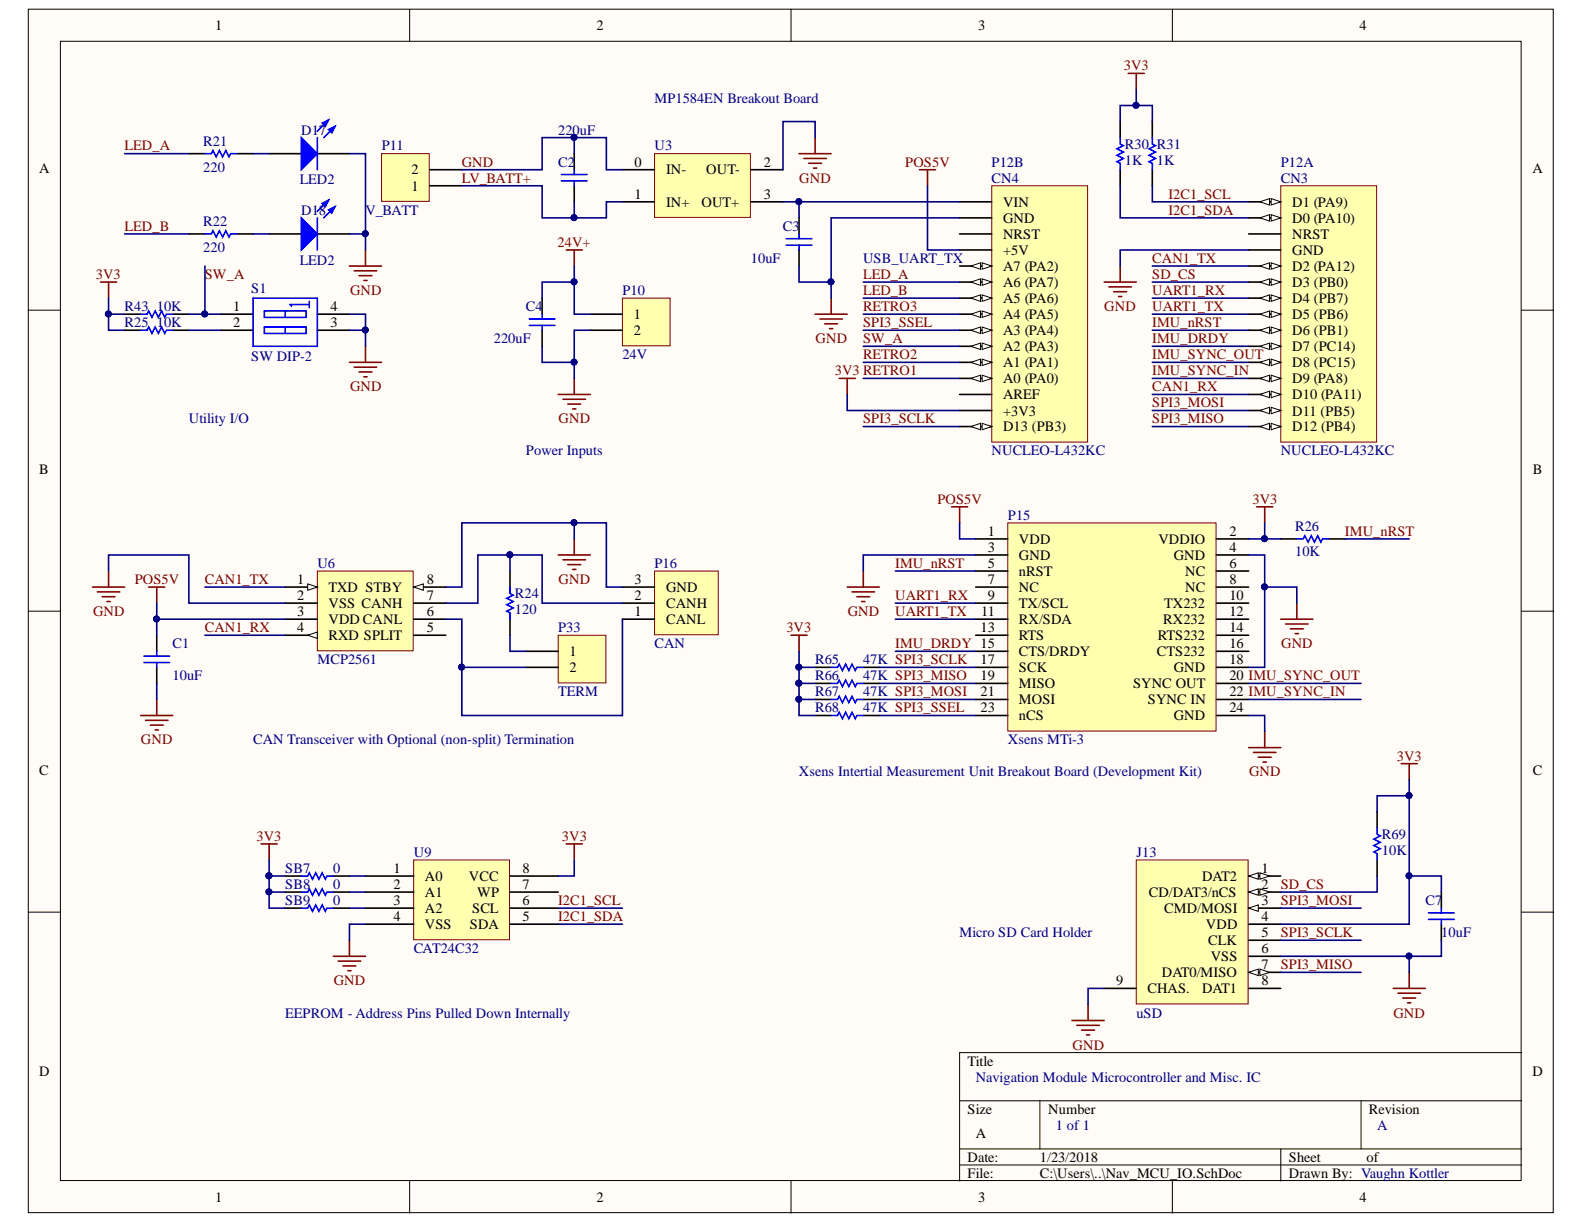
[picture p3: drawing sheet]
<svg xmlns="http://www.w3.org/2000/svg" width="279mm" height="216mm" viewBox="0 0 279 216" stroke-linecap="round" stroke-linejoin="round" font-family="sans-serif">
<defs><g id="words">
<g font-size="2.5">
<text x="38" y="5.3">1</text>
<text x="105.2" y="5.3">2</text>
<text x="172.5" y="5.3">3</text>
<text x="239.8" y="5.3">4</text>
<text x="111.9" y="29.4">0</text>
<text x="134.7" y="29.4">2</text>
<text x="6.9" y="30.4">A</text>
<text x="72.6" y="33.6">1</text>
<text x="72.6" y="30.8">2</text>
<text x="111.9" y="35.1">1</text>
<text x="117.5" y="30.8">IN-</text>
<text x="124.6" y="30.8">OUT-</text>
<text x="134.7" y="35.1">3</text>
<text x="270.3" y="30.4">A</text>
<text x="117.5" y="36.4">IN+</text>
<text x="123.7" y="36.4">OUT+</text>
<text x="176.9" y="36.4">VIN</text>
<text x="176.9" y="39.3">GND</text>
<text x="227.9" y="36.4">D1 (PA9)</text>
<text x="227.9" y="39.3">D0 (PA10)</text>
<text x="176.9" y="42.1">NRST</text>
<text x="176.9" y="45">+5V</text>
<text x="176.9" y="47.8">A7 (PA2)</text>
<text x="227.9" y="42.1">NRST</text>
<text x="227.9" y="45">GND</text>
<text x="227.9" y="47.8">D2 (PA12)</text>
<text x="176.9" y="50.6">A6 (PA7)</text>
<text x="176.9" y="53.4">A5 (PA6)</text>
<text x="227.9" y="50.6">D3 (PB0)</text>
<text x="227.9" y="53.4">D4 (PB7)</text>
<text x="41.1" y="54.9">1</text>
<text x="41.1" y="57.7">2</text>
<text x="58.3" y="54.9">4</text>
<text x="58.3" y="57.7">3</text>
<text x="111.8" y="56.3">1</text>
<text x="111.8" y="59.1">2</text>
<text x="176.9" y="56.3">A4 (PA5)</text>
<text x="176.9" y="59.1">A3 (PA4)</text>
<text x="227.9" y="56.3">D5 (PB6)</text>
<text x="227.9" y="59.1">D6 (PB1)</text>
<text x="176.9" y="62">A2 (PA3)</text>
<text x="176.9" y="64.8">A1 (PA1)</text>
<text x="227.9" y="62">D7 (PC14)</text>
<text x="227.9" y="64.8">D8 (PC15)</text>
<text x="176.9" y="67.6">A0 (PA0)</text>
<text x="176.9" y="70.4">AREF</text>
<text x="227.9" y="67.6">D9 (PA8)</text>
<text x="227.9" y="70.4">D10 (PA11)</text>
<text x="176.9" y="73.3">+3V3</text>
<text x="176.9" y="76.1">D13 (PB3)</text>
<text x="227.9" y="73.3">D11 (PB5)</text>
<text x="227.9" y="76.1">D12 (PB4)</text>
<text x="6.9" y="83.5">B</text>
<text x="270.4" y="83.5">B</text>
<text x="174.2" y="94.5">1</text>
<text x="179.7" y="96">VDD</text>
<text x="204.3" y="96">VDDIO</text>
<text x="216.9" y="94.5">2</text>
<text x="174.2" y="97.3">3</text>
<text x="174.2" y="100.2">5</text>
<text x="179.7" y="98.7">GND</text>
<text x="179.7" y="101.6">nRST</text>
<text x="207" y="98.7">GND</text>
<text x="209.1" y="101.6">NC</text>
<text x="216.9" y="97.3">4</text>
<text x="216.9" y="100.2">6</text>
<text x="52.4" y="105.8">2</text>
<text x="52.4" y="103">1</text>
<text x="57.9" y="107.3">VSS CANH</text>
<text x="57.9" y="104.4">TXD STBY</text>
<text x="75.3" y="103">8</text>
<text x="75.3" y="105.8">7</text>
<text x="111.9" y="105.8">2</text>
<text x="111.9" y="103">3</text>
<text x="117.5" y="107.3">CANH</text>
<text x="117.5" y="104.4">GND</text>
<text x="174.2" y="105.8">9</text>
<text x="174.2" y="103">7</text>
<text x="179.7" y="107.3">TX/SCL</text>
<text x="179.7" y="104.4">NC</text>
<text x="205.3" y="107.3">TX232</text>
<text x="209.1" y="104.4">NC</text>
<text x="216.9" y="103">8</text>
<text x="216.9" y="105.8">10</text>
<text x="52.4" y="111.5">4</text>
<text x="52.4" y="108.6">3</text>
<text x="57.9" y="113">RXD SPLIT</text>
<text x="57.9" y="110.1">VDD CANL</text>
<text x="75.3" y="108.6">6</text>
<text x="75.3" y="111.5">5</text>
<text x="111.9" y="108.6">1</text>
<text x="117.5" y="110.1">CANL</text>
<text x="173" y="111.5">13</text>
<text x="173" y="108.6">11</text>
<text x="179.7" y="110.1">RX/SDA</text>
<text x="179.7" y="113">RTS</text>
<text x="204.2" y="113">RTS232</text>
<text x="205.2" y="110.1">RX232</text>
<text x="216.9" y="108.6">12</text>
<text x="216.9" y="111.5">14</text>
<text x="100.5" y="115.7">1</text>
<text x="100.5" y="118.6">2</text>
<text x="173" y="117.2">17</text>
<text x="173" y="120">19</text>
<text x="179.7" y="115.7">CTS/DRDY</text>
<text x="179.7" y="118.6">SCK</text>
<text x="204.1" y="115.7">CTS232</text>
<text x="207" y="118.6">GND</text>
<text x="216.9" y="114.3">16</text>
<text x="216.9" y="117.2">18</text>
<text x="216.9" y="120">20 IMU_SYNC_OUT</text>
<text x="173" y="122.8">21</text>
<text x="173" y="125.6">23</text>
<text x="179.7" y="121.4">MISO</text>
<text x="179.7" y="124.2">MOSI</text>
<text x="199.9" y="121.4">SYNC OUT</text>
<text x="202.5" y="124.2">SYNC IN</text>
<text x="216.9" y="122.8">22 IMU_SYNC_IN</text>
<text x="216.9" y="125.6">24</text>
<text x="179.7" y="127.1">nCS</text>
<text x="207" y="127.1">GND</text>
<text x="6.9" y="136.6">C</text>
<text x="270.4" y="136.6">C</text>
<text x="69.4" y="154">1</text>
<text x="74.9" y="155.4">A0</text>
<text x="82.7" y="155.4">VCC</text>
<text x="92.2" y="154">8</text>
<text x="212" y="155.4">DAT2</text>
<text x="222.5" y="154">1</text>
<text x="69.4" y="156.8">2</text>
<text x="69.4" y="159.6">3</text>
<text x="74.9" y="158.2">A1</text>
<text x="74.9" y="161.1">A2</text>
<text x="83.3" y="161.1">SCL</text>
<text x="84.2" y="158.2">WP</text>
<text x="92.2" y="159.6">6</text>
<text x="92.2" y="156.8">7</text>
<text x="202.6" y="158.2">CD/DAT3/nCS</text>
<text x="205.3" y="161.1">CMD/MOSI</text>
<text x="222.5" y="156.8">2</text>
<text x="222.5" y="159.6">3</text>
<text x="69.4" y="162.5">4</text>
<text x="74.9" y="163.8">VSS</text>
<text x="82.9" y="163.8">SDA</text>
<text x="92.2" y="162.5">5</text>
<text x="212.7" y="163.8">VDD</text>
<text x="213.1" y="166.7">CLK</text>
<text x="222.5" y="162.5">4</text>
<text x="222.5" y="165.3">5</text>
<text x="196.9" y="173.8">9</text>
<text x="204.9" y="172.4">DAT0/MISO</text>
<text x="213.6" y="169.5">VSS</text>
<text x="222.5" y="168.2">6</text>
<text x="222.5" y="170.9">7</text>
<text x="222.5" y="173.8">8</text>
<text x="202.4" y="175.2">CHAS.</text>
<text x="212" y="175.2">DAT1</text>
<text x="6.9" y="189.7">D</text>
<text x="170.7" y="187.9">Title</text>
<text x="270.3" y="189.7">D</text>
<text x="170.7" y="196.5">Size</text>
<text x="184.9" y="196.5">Number</text>
<text x="241.5" y="196.5">Revision</text>
<text x="172.1" y="200.7">A</text>
<text x="170.7" y="204.9">Date:</text>
<text x="170.7" y="207.7">File:</text>
<text x="183.4" y="204.9">1/23/2018</text>
<text x="183.4" y="207.7">C:\Users\..\Nav_MCU_IO.SchDoc</text>
<text x="227.3" y="204.9">Sheet</text>
<text x="227.3" y="207.7">Drawn By: Vaughn Kottler</text>
<text x="241.1" y="204.9">of</text>
<text x="38" y="212">1</text>
<text x="105.2" y="212">2</text>
<text x="172.5" y="212">3</text>
<text x="239.8" y="212">4</text>
</g>
<g font-size="2.5" fill="#800000">
<text x="198.2" y="12.4">3V3</text>
<text x="22" y="26.5">LED_A</text>
<text x="81.4" y="29.4">GND</text>
<text x="159.7" y="29.4">POS5V</text>
<text x="81.4" y="32.2">LV_BATT+</text>
<text x="141" y="32.2">GND</text>
<text x="206.1" y="35.1">I2C1_SCL</text>
<text x="22" y="40.7">LED_B</text>
<text x="206.1" y="37.9">I2C1_SDA</text>
<text x="98.4" y="43.5">24V+</text>
<text x="203.2" y="46.3">CAN1_TX</text>
<text x="16.9" y="49.2">3V3</text>
<text x="36.1" y="49.2">SW_A</text>
<text x="61.7" y="52">GND</text>
<text x="152.2" y="49.2">LED_A</text>
<text x="152.2" y="52">LED_B</text>
<text x="203.2" y="52">UART1_RX</text>
<text x="203.2" y="49.2">SD_CS</text>
<text x="152.2" y="57.7">SPI3_SSEL</text>
<text x="152.2" y="54.9">RETRO3</text>
<text x="194.8" y="54.9">GND</text>
<text x="203.2" y="54.9">UART1_TX</text>
<text x="203.2" y="57.7">IMU_nRST</text>
<text x="143.9" y="60.5">GND</text>
<text x="152.2" y="60.5">SW_A</text>
<text x="152.2" y="63.3">RETRO2</text>
<text x="203.2" y="63.3">IMU_SYNC_OUT</text>
<text x="203.2" y="60.5">IMU_DRDY</text>
<text x="61.7" y="69">GND</text>
<text x="147.2" y="66.2">3V3 RETRO1</text>
<text x="203.2" y="69">CAN1_RX</text>
<text x="203.2" y="71.9">SPI3_MOSI</text>
<text x="203.2" y="66.2">IMU_SYNC_IN</text>
<text x="98.5" y="74.7">GND</text>
<text x="152.2" y="74.7">SPI3_SCLK</text>
<text x="203.2" y="74.7">SPI3_MISO</text>
<text x="165.3" y="88.9">POS5V</text>
<text x="220.9" y="88.9">3V3</text>
<text x="237.2" y="94.5">IMU_nRST</text>
<text x="157.9" y="100.2">IMU_nRST</text>
<text x="23.8" y="103">POS5V</text>
<text x="36.1" y="103">CAN1_TX</text>
<text x="98.5" y="103">GND</text>
<text x="157.9" y="105.8">UART1_RX</text>
<text x="16.4" y="108.6">GND</text>
<text x="36.1" y="111.5">CAN1_RX</text>
<text x="138.7" y="111.5">3V3</text>
<text x="149.5" y="108.6">GND</text>
<text x="157.9" y="108.6">UART1_TX</text>
<text x="157.9" y="114.3">IMU_DRDY 15</text>
<text x="226" y="114.3">GND</text>
<text x="24.9" y="131.3">GND</text>
<text x="220.3" y="137">GND</text>
<text x="246.4" y="134.2">3V3</text>
<text x="45.2" y="148.3">3V3</text>
<text x="99.1" y="148.3">3V3</text>
<text x="98.4" y="159.6">I2C1_SCL</text>
<text x="225.9" y="156.8">SD_CS</text>
<text x="225.9" y="159.6">SPI3_MOSI</text>
<text x="98.4" y="162.5">I2C1_SDA</text>
<text x="225.9" y="165.3">SPI3_SCLK</text>
<text x="58.9" y="173.8">GND</text>
<text x="225.9" y="170.9">SPI3_MISO</text>
<text x="245.8" y="179.5">GND</text>
<text x="189.2" y="185.2">GND</text>
</g>
<g font-size="2.5" fill="#000080">
<text x="53.1" y="23.8">D17</text>
<text x="98.4" y="23.8">220uF</text>
<text x="115.4" y="18.1">MP1584EN Breakout Board</text>
<text x="35.9" y="25.7">R21</text>
<text x="67.3" y="26.5">P11</text>
<text x="98.4" y="29.4">C2</text>
<text x="115.4" y="26.5">U3</text>
<text x="174.9" y="29.4">P12B</text>
<text x="198.4" y="29.1">1K</text>
<text x="198.4" y="26.3">R30 R31</text>
<text x="204.1" y="29.1">1K</text>
<text x="225.9" y="29.4">P12A</text>
<text x="35.9" y="30.3">220</text>
<text x="52.9" y="32.5">LED2</text>
<text x="174.9" y="32.2">CN4</text>
<text x="225.9" y="32.2">CN3</text>
<text x="35.9" y="39.8">R22</text>
<text x="53.1" y="37.9">D18</text>
<text x="64.4" y="37.9">V_BATT</text>
<text x="138.1" y="40.7">C3</text>
<text x="35.9" y="44.4">220</text>
<text x="52.9" y="46.7">LED2</text>
<text x="132.4" y="46.3">10uF</text>
<text x="152.2" y="46.3">USB_UART_TX</text>
<text x="44.3" y="51.7">S1</text>
<text x="109.8" y="52">P10</text>
<text x="22" y="57.7">R25</text>
<text x="22" y="54.9">R43</text>
<text x="27.7" y="57.7">10K</text>
<text x="27.7" y="54.9">10K</text>
<text x="92.8" y="54.9">C4</text>
<text x="44.3" y="63.7">SW DIP-2</text>
<text x="87.1" y="60.5">220uF</text>
<text x="109.8" y="63.3">24V</text>
<text x="33.3" y="74.7">Utility I/O</text>
<text x="92.8" y="80.3">Power Inputs</text>
<text x="174.9" y="80.3">NUCLEO-L432KC</text>
<text x="225.9" y="80.3">NUCLEO-L432KC</text>
<text x="177.8" y="91.6">P15</text>
<text x="228.4" y="93.7">R26</text>
<text x="56" y="100.2">U6</text>
<text x="115.4" y="100.2">P16</text>
<text x="228.4" y="98.2">10K</text>
<text x="90.8" y="105.5">R24</text>
<text x="90.8" y="108.4">120</text>
<text x="98.4" y="111.5">P33</text>
<text x="30.4" y="120">10uF</text>
<text x="30.4" y="114.3">C1</text>
<text x="56" y="117.2">MCP2561</text>
<text x="115.4" y="114.3">CAN</text>
<text x="143.8" y="120">R66</text>
<text x="143.8" y="117.2">R65</text>
<text x="152.2" y="120">47K SPI3_MISO</text>
<text x="152.2" y="117.2">47K SPI3_SCLK</text>
<text x="98.4" y="122.8">TERM</text>
<text x="143.8" y="125.6">R68</text>
<text x="143.8" y="122.8">R67</text>
<text x="152.2" y="125.6">47K SPI3_SSEL</text>
<text x="152.2" y="122.8">47K SPI3_MOSI</text>
<text x="44.7" y="131.3">CAN Transceiver with Optional (non-split) Termination</text>
<text x="177.8" y="131.3">Xsens MTi-3</text>
<text x="140.9" y="137">Xsens Intertial Measurement Unit Breakout Board (Development Kit)</text>
<text x="243.7" y="148">R69</text>
<text x="50.3" y="154">SB7</text>
<text x="58.8" y="154">0</text>
<text x="73" y="151.2">U9</text>
<text x="200.4" y="151.2">J13</text>
<text x="243.7" y="150.8">10K</text>
<text x="50.3" y="156.8">SB8</text>
<text x="50.3" y="159.6">SB9</text>
<text x="58.8" y="156.8">0</text>
<text x="58.8" y="159.6">0</text>
<text x="251.4" y="159.6">C7</text>
<text x="169.2" y="165.3">Micro SD Card Holder</text>
<text x="254.2" y="165.3">10uF</text>
<text x="73" y="168.2">CAT24C32</text>
<text x="50.3" y="179.5">EEPROM - Address Pins Pulled Down Internally</text>
<text x="200.4" y="179.5">uSD</text>
<text x="172.1" y="190.8">Navigation Module Microcontroller and Misc. IC</text>
<text x="186.2" y="199.3">1 of 1</text>
<text x="242.9" y="199.3">A</text>
</g>
</g></defs>
<g fill="#fffcf8" stroke="#000" stroke-width=".18">
<path d="M5 1.6h269v212.3h-269z"/>
<path d="M10.7 7.3h257.6v200.9h-257.6z"/>
</g>
<g fill="none" stroke="#000" stroke-width=".18">
<path d="M72.3 1.6v5.7M139.5 1.6v5.7M206.8 1.6v5.7M5 54.7h5.7M268.4 54.7h5.7M5 107.8h5.7M268.4 107.8h5.7M5 160.9h5.7M268.4 160.9h5.7M169.3 194.2h99.1M183.4 194.2v8.5M240.1 194.2v8.5"/>
<path d="M268.4 185.7h-99.1v22.6M72.3 208.3v5.7M139.5 208.3v5.7M169.3 202.7h99.1M169.3 205.5h99.1M206.8 208.3v5.7M225.9 202.7v5.6"/>
</g>
<path d="M56 100.7h16.9v14.1h-16.9z" fill="#ffffb0" stroke="#800000" stroke-width=".18"/>
<path d="M73 103.6h5.6" fill="none" stroke="#000" stroke-width=".28"/>
<path d="M73 103.6l1.7-.6v1.1z" fill="#fffcf8"/>
<path d="M73 103.6l1.7-.6v1.1z" fill="none" stroke="#000" stroke-width=".18"/>
<path d="M50.3 112h5.7M73 106.4h5.6M73 109.2h5.6M73 112h5.6" fill="none" stroke="#000" stroke-width=".28"/>
<path d="M54.3 112l1.7-.5v1.1z" fill="#fffcf8"/>
<path d="M54.3 112l1.7-.5v1.1z" fill="none" stroke="#000" stroke-width=".18"/>
<path d="M50.3 109.2h5.7M50.3 106.4h5.7M50.3 103.6h5.7" fill="none" stroke="#000" stroke-width=".28"/>
<path d="M54.3 103l1.7 .6-1.7 .5z" fill="#fffcf8"/>
<path d="M54.3 103l1.7 .6-1.7 .5z" fill="none" stroke="#000" stroke-width=".18"/>
<path d="M115.5 27.1h16.9v11.2h-16.9z" fill="#ffffb0" stroke="#800000" stroke-width=".18"/>
<path d="M109.8 29.9h5.7M109.8 35.6h5.7M132.4 29.9h5.7M132.4 35.6h5.7" fill="none" stroke="#000" stroke-width=".28"/>
<path d="M225.9 32.8h16.9v45.2h-16.9z" fill="#ffffb0" stroke="#800000" stroke-width=".18"/>
<path d="M220.2 35.6h5.7" fill="none" stroke="#000" stroke-width=".28"/>
<path d="M224.2 35l1.7 .6-1.7 .6z" fill="#fffcf8"/>
<path d="M224.2 35l1.7 .6-1.7 .6z" fill="none" stroke="#000" stroke-width=".18"/>
<path d="M222.2 35.6l1.7-.6v1.2z" fill="#fffcf8"/>
<path d="M222.2 35.6l1.7-.6v1.2z" fill="none" stroke="#000" stroke-width=".18"/>
<path d="M220.2 38.4h5.7" fill="none" stroke="#000" stroke-width=".28"/>
<path d="M224.2 37.9l1.7 .5-1.7 .6z" fill="#fffcf8"/>
<path d="M224.2 37.9l1.7 .5-1.7 .6z" fill="none" stroke="#000" stroke-width=".18"/>
<path d="M222.2 38.4l1.7-.5v1.1z" fill="#fffcf8"/>
<path d="M222.2 38.4l1.7-.5v1.1z" fill="none" stroke="#000" stroke-width=".18"/>
<path d="M220.2 41.3h5.7M220.2 44.1h5.7M220.2 46.9h5.7" fill="none" stroke="#000" stroke-width=".28"/>
<path d="M224.2 46.4l1.7 .5-1.7 .6z" fill="#fffcf8"/>
<path d="M224.2 46.4l1.7 .5-1.7 .6z" fill="none" stroke="#000" stroke-width=".18"/>
<path d="M222.2 46.9l1.7-.5v1.1z" fill="#fffcf8"/>
<path d="M222.2 46.9l1.7-.5v1.1z" fill="none" stroke="#000" stroke-width=".18"/>
<path d="M220.2 49.8h5.7" fill="none" stroke="#000" stroke-width=".28"/>
<path d="M224.2 49.2l1.7 .6-1.7 .5z" fill="#fffcf8"/>
<path d="M224.2 49.2l1.7 .6-1.7 .5z" fill="none" stroke="#000" stroke-width=".18"/>
<path d="M222.2 49.8l1.7-.6v1.1z" fill="#fffcf8"/>
<path d="M222.2 49.8l1.7-.6v1.1z" fill="none" stroke="#000" stroke-width=".18"/>
<path d="M220.2 52.6h5.7" fill="none" stroke="#000" stroke-width=".28"/>
<path d="M224.2 52l1.7 .6-1.7 .6z" fill="#fffcf8"/>
<path d="M224.2 52l1.7 .6-1.7 .6z" fill="none" stroke="#000" stroke-width=".18"/>
<path d="M222.2 52.6l1.7-.6v1.2z" fill="#fffcf8"/>
<path d="M222.2 52.6l1.7-.6v1.2z" fill="none" stroke="#000" stroke-width=".18"/>
<path d="M220.2 55.4h5.7" fill="none" stroke="#000" stroke-width=".28"/>
<path d="M224.2 54.9l1.7 .5-1.7 .6z" fill="#fffcf8"/>
<path d="M224.2 54.9l1.7 .5-1.7 .6z" fill="none" stroke="#000" stroke-width=".18"/>
<path d="M222.2 55.4l1.7-.5v1.1z" fill="#fffcf8"/>
<path d="M222.2 55.4l1.7-.5v1.1z" fill="none" stroke="#000" stroke-width=".18"/>
<path d="M220.2 58.3h5.7" fill="none" stroke="#000" stroke-width=".28"/>
<path d="M224.2 57.7l1.7 .6-1.7 .5z" fill="#fffcf8"/>
<path d="M224.2 57.7l1.7 .6-1.7 .5z" fill="none" stroke="#000" stroke-width=".18"/>
<path d="M222.2 58.3l1.7-.6v1.1z" fill="#fffcf8"/>
<path d="M222.2 58.3l1.7-.6v1.1z" fill="none" stroke="#000" stroke-width=".18"/>
<path d="M220.2 61.1h5.7" fill="none" stroke="#000" stroke-width=".28"/>
<path d="M224.2 60.5l1.7 .6-1.7 .5z" fill="#fffcf8"/>
<path d="M224.2 60.5l1.7 .6-1.7 .5z" fill="none" stroke="#000" stroke-width=".18"/>
<path d="M222.2 61.1l1.7-.6v1.1z" fill="#fffcf8"/>
<path d="M222.2 61.1l1.7-.6v1.1z" fill="none" stroke="#000" stroke-width=".18"/>
<path d="M220.2 63.9h5.7" fill="none" stroke="#000" stroke-width=".28"/>
<path d="M224.2 63.3l1.7 .6-1.7 .6z" fill="#fffcf8"/>
<path d="M224.2 63.3l1.7 .6-1.7 .6z" fill="none" stroke="#000" stroke-width=".18"/>
<path d="M222.2 63.9l1.7-.6v1.2z" fill="#fffcf8"/>
<path d="M222.2 63.9l1.7-.6v1.2z" fill="none" stroke="#000" stroke-width=".18"/>
<path d="M220.2 66.7h5.7" fill="none" stroke="#000" stroke-width=".28"/>
<path d="M224.2 66.2l1.7 .5-1.7 .6z" fill="#fffcf8"/>
<path d="M224.2 66.2l1.7 .5-1.7 .6z" fill="none" stroke="#000" stroke-width=".18"/>
<path d="M222.2 66.7l1.7-.5v1.1z" fill="#fffcf8"/>
<path d="M222.2 66.7l1.7-.5v1.1z" fill="none" stroke="#000" stroke-width=".18"/>
<path d="M220.2 69.6h5.7" fill="none" stroke="#000" stroke-width=".28"/>
<path d="M224.2 69l1.7 .6-1.7 .5z" fill="#fffcf8"/>
<path d="M224.2 69l1.7 .6-1.7 .5z" fill="none" stroke="#000" stroke-width=".18"/>
<path d="M222.2 69.6l1.7-.6v1.1z" fill="#fffcf8"/>
<path d="M222.2 69.6l1.7-.6v1.1z" fill="none" stroke="#000" stroke-width=".18"/>
<path d="M220.2 72.4h5.7" fill="none" stroke="#000" stroke-width=".28"/>
<path d="M224.2 71.8l1.7 .6-1.7 .6z" fill="#fffcf8"/>
<path d="M224.2 71.8l1.7 .6-1.7 .6z" fill="none" stroke="#000" stroke-width=".18"/>
<path d="M222.2 72.4l1.7-.6v1.2z" fill="#fffcf8"/>
<path d="M222.2 72.4l1.7-.6v1.2z" fill="none" stroke="#000" stroke-width=".18"/>
<path d="M220.2 75.2h5.7" fill="none" stroke="#000" stroke-width=".28"/>
<path d="M224.2 74.7l1.7 .5-1.7 .6z" fill="#fffcf8"/>
<path d="M224.2 74.7l1.7 .5-1.7 .6z" fill="none" stroke="#000" stroke-width=".18"/>
<path d="M222.2 75.2l1.7-.5v1.1z" fill="#fffcf8"/>
<path d="M222.2 75.2l1.7-.5v1.1z" fill="none" stroke="#000" stroke-width=".18"/>
<path d="M174.9 32.8h16.9v45.2h-16.9z" fill="#ffffb0" stroke="#800000" stroke-width=".18"/>
<path d="M169.3 35.6h5.6M169.3 38.4h5.6M169.3 41.3h5.6M169.3 44.1h5.6M169.3 46.9h5.6" fill="none" stroke="#000" stroke-width=".28"/>
<path d="M173.2 46.4l1.7 .5-1.7 .6z" fill="#fffcf8"/>
<path d="M173.2 46.4l1.7 .5-1.7 .6z" fill="none" stroke="#000" stroke-width=".18"/>
<path d="M171.2 46.9l1.7-.5v1.1z" fill="#fffcf8"/>
<path d="M171.2 46.9l1.7-.5v1.1z" fill="none" stroke="#000" stroke-width=".18"/>
<path d="M169.3 49.8h5.6" fill="none" stroke="#000" stroke-width=".28"/>
<path d="M173.2 49.2l1.7 .6-1.7 .5z" fill="#fffcf8"/>
<path d="M173.2 49.2l1.7 .6-1.7 .5z" fill="none" stroke="#000" stroke-width=".18"/>
<path d="M171.2 49.8l1.7-.6v1.1z" fill="#fffcf8"/>
<path d="M171.2 49.8l1.7-.6v1.1z" fill="none" stroke="#000" stroke-width=".18"/>
<path d="M169.3 52.6h5.6" fill="none" stroke="#000" stroke-width=".28"/>
<path d="M173.2 52l1.7 .6-1.7 .6z" fill="#fffcf8"/>
<path d="M173.2 52l1.7 .6-1.7 .6z" fill="none" stroke="#000" stroke-width=".18"/>
<path d="M171.2 52.6l1.7-.6v1.2z" fill="#fffcf8"/>
<path d="M171.2 52.6l1.7-.6v1.2z" fill="none" stroke="#000" stroke-width=".18"/>
<path d="M169.3 55.4h5.6" fill="none" stroke="#000" stroke-width=".28"/>
<path d="M173.2 54.9l1.7 .5-1.7 .6z" fill="#fffcf8"/>
<path d="M173.2 54.9l1.7 .5-1.7 .6z" fill="none" stroke="#000" stroke-width=".18"/>
<path d="M171.2 55.4l1.7-.5v1.1z" fill="#fffcf8"/>
<path d="M171.2 55.4l1.7-.5v1.1z" fill="none" stroke="#000" stroke-width=".18"/>
<path d="M169.3 58.3h5.6" fill="none" stroke="#000" stroke-width=".28"/>
<path d="M173.2 57.7l1.7 .6-1.7 .5z" fill="#fffcf8"/>
<path d="M173.2 57.7l1.7 .6-1.7 .5z" fill="none" stroke="#000" stroke-width=".18"/>
<path d="M171.2 58.3l1.7-.6v1.1z" fill="#fffcf8"/>
<path d="M171.2 58.3l1.7-.6v1.1z" fill="none" stroke="#000" stroke-width=".18"/>
<path d="M169.3 61.1h5.6" fill="none" stroke="#000" stroke-width=".28"/>
<path d="M173.2 60.5l1.7 .6-1.7 .5z" fill="#fffcf8"/>
<path d="M173.2 60.5l1.7 .6-1.7 .5z" fill="none" stroke="#000" stroke-width=".18"/>
<path d="M171.2 61.1l1.7-.6v1.1z" fill="#fffcf8"/>
<path d="M171.2 61.1l1.7-.6v1.1z" fill="none" stroke="#000" stroke-width=".18"/>
<path d="M169.3 63.9h5.6" fill="none" stroke="#000" stroke-width=".28"/>
<path d="M173.2 63.3l1.7 .6-1.7 .6z" fill="#fffcf8"/>
<path d="M173.2 63.3l1.7 .6-1.7 .6z" fill="none" stroke="#000" stroke-width=".18"/>
<path d="M171.2 63.9l1.7-.6v1.2z" fill="#fffcf8"/>
<path d="M171.2 63.9l1.7-.6v1.2z" fill="none" stroke="#000" stroke-width=".18"/>
<path d="M169.3 66.7h5.6" fill="none" stroke="#000" stroke-width=".28"/>
<path d="M173.2 66.2l1.7 .5-1.7 .6z" fill="#fffcf8"/>
<path d="M173.2 66.2l1.7 .5-1.7 .6z" fill="none" stroke="#000" stroke-width=".18"/>
<path d="M171.2 66.7l1.7-.5v1.1z" fill="#fffcf8"/>
<path d="M171.2 66.7l1.7-.5v1.1z" fill="none" stroke="#000" stroke-width=".18"/>
<path d="M169.3 69.6h5.6M169.3 72.4h5.6M169.3 75.2h5.6" fill="none" stroke="#000" stroke-width=".28"/>
<path d="M173.2 74.7l1.7 .5-1.7 .6z" fill="#fffcf8"/>
<path d="M173.2 74.7l1.7 .5-1.7 .6z" fill="none" stroke="#000" stroke-width=".18"/>
<path d="M171.2 75.2l1.7-.5v1.1z" fill="#fffcf8"/>
<path d="M171.2 75.2l1.7-.5v1.1z" fill="none" stroke="#000" stroke-width=".18"/>
<path d="M177.8 92.2h36.7v36.8h-36.7z" fill="#ffffb0" stroke="#800000" stroke-width=".18"/>
<g fill="none" stroke="#000" stroke-width=".28">
<path d="M172.1 95.1h5.7M172.1 97.9h5.7M214.6 95.1h5.6M214.6 97.9h5.6M172.1 100.7h5.7M172.1 103.6h5.7M172.1 106.4h5.7M172.1 109.2h5.7M172.1 112h5.7M172.1 114.9h5.7M172.1 117.7h5.7M214.6 100.7h5.6"/>
<path d="M214.6 103.6h5.6M214.6 106.4h5.6M214.6 109.2h5.6M214.6 112h5.6M214.6 114.9h5.6M214.6 117.7h5.6M172.1 120.5h5.7M172.1 123.4h5.7M172.1 126.2h5.7M214.6 120.5h5.6M214.6 123.4h5.6M214.6 126.2h5.6"/>
</g>
<path d="M140.9 27.1h5.7M141.8 28h4M142.6 28.8h2.3M143.5 29.7h.6M143.8 24.3v2.8M143.8 55.4h5.6M144.6 56.3h4M145.5 57.1h2.2M146.3 58h.6M146.6 52.6v2.8" fill="none" stroke="#800000" stroke-width=".28"/>
<path d="M67.3 27.1h8.4v8.4h-8.4z" fill="#ffffb0" stroke="#800000" stroke-width=".18"/>
<path d="M75.8 32.8h5.7M75.8 29.9h5.7" fill="none" stroke="#000" stroke-width=".28"/>
<path d="M109.8 52.6h8.4v8.4h-8.4z" fill="#ffffb0" stroke="#800000" stroke-width=".18"/>
<path d="M104.1 55.4h5.7M104.1 58.3h5.7" fill="none" stroke="#000" stroke-width=".28"/>
<path d="M99.9 44.1h2.8M101.3 44.1v2.8M98.5 69.6h5.6M99.3 70.4h4M100.2 71.3h2.2M101 72.1h.6M101.3 66.7v2.9" fill="none" stroke="#800000" stroke-width=".28"/>
<path d="M115.5 100.7h11.2v11.3h-11.2z" fill="#ffffb0" stroke="#800000" stroke-width=".18"/>
<g fill="none" stroke="#000" stroke-width=".28">
<path d="M33.3 27.1h2.8M41.8 27.1h2.8M47.5 27.1h5.6M56 27.1h5.6M197.6 21.4v2.9M197.6 29.9v2.9M203.3 21.4v2.9M203.3 29.9v2.9M225.9 95.1h2.8M234.4 95.1h2.8M27.6 112v2.9M27.6 117.7v2.8"/>
<path d="M109.8 109.2h5.7M109.8 106.4h5.7M109.8 103.6h5.7"/>
</g>
<g fill="none" stroke="#800000" stroke-width=".28">
<path d="M199 12.9h2.8M200.4 12.9v2.9M162.2 29.9h2.8M163.6 29.9v2.9M194.8 49.8h5.6M195.6 50.6h4M196.5 51.5h2.2M197.3 52.3h.6M197.6 46.9v2.9M148 66.7h2.9M149.4 66.7v2.9M167.8 89.4h2.9"/>
<path d="M169.3 89.4v2.8M221.7 89.4h2.8M223.1 89.4v2.8M16.3 103.6h5.7M17.2 104.4h3.9M18 105.3h2.3M18.9 106.1h.5M19.2 100.7v2.9M26.2 103.6h2.9M27.6 103.6v2.8M149.4 103.6h5.7M150.3 104.4h4"/>
<path d="M151.1 105.3h2.3M152 106.1h.6M152.3 100.7v2.9M225.9 109.2h5.7M226.8 110.1h3.9M227.6 110.9h2.3M228.5 111.8h.5M228.7 106.4v2.8M24.8 126.2h5.7M25.7 127.1h3.9M26.5 127.9h2.3M27.4 128.8h.5"/>
<path d="M27.6 123.4v2.8M220.2 131.9h5.7M221.1 132.7h4M221.9 133.6h2.3M222.8 134.4h.6M223.1 129v2.9"/>
</g>
<path d="M36.1 27.1h1.2l.3-.6 .5 1.2 .6-1.2 .6 1.2 .5-1.2 .6 1.2 .3-.6h1.1M197.6 24.3v1.1l.6 .3-1.2 .6 1.2 .5-1.2 .6 1.2 .6-1.2 .5 .6 .3v1.1M203.3 24.3v1.1l.5 .3-1.1 .6 1.1 .5-1.1 .6 1.1 .6-1.1 .5 .6 .3v1.1M228.7 95.1h1.2l.3-.6 .5 1.1 .6-1.1 .6 1.1 .5-1.1 .6 1.1 .3-.5h1.1M25.4 115.7h4.5M25.4 116.9h4.5M27.6 114.9v.8M27.6 116.9v.8" fill="none" stroke="#00f" stroke-width=".28"/>
<path d="M53.1 24.3l2.9 2.8-2.9 2.8z" fill="#00f"/>
<path d="M53.1 24.3l2.9 2.8-2.9 2.8zM58 21.2l-2 1.9M59.1 22.3l-2 2" fill="none" stroke="#00f" stroke-width=".28"/>
<path d="M58 22.9l1.1-.6-.6 1.1z" fill="#00f"/>
<path d="M58 22.9l1.1-.6-.6 1.1z" fill="none" stroke="#00f" stroke-width=".28"/>
<path d="M56.8 21.7l1.2-.5-.6 1.1z" fill="#00f"/>
<path d="M56 24.3v5.6M56.8 21.7l1.2-.5-.6 1.1zM36.1 41.3h1.2l.3-.6 .5 1.1 .6-1.1 .6 1.1 .5-1.1 .6 1.1 .3-.5h1.1" fill="none" stroke="#00f" stroke-width=".28"/>
<path d="M33.3 41.3h2.8M41.8 41.3h2.8M47.5 41.3h5.6M56 41.3h5.6" fill="none" stroke="#000" stroke-width=".28"/>
<path d="M53.1 38.4l2.9 2.9-2.9 2.8z" fill="#00f"/>
<path d="M53.1 38.4l2.9 2.9-2.9 2.8zM58 35.3l-2 2M59.1 36.4l-2 2" fill="none" stroke="#00f" stroke-width=".28"/>
<path d="M58 37l1.1-.6-.6 1.2z" fill="#00f"/>
<path d="M58 37l1.1-.6-.6 1.2z" fill="none" stroke="#00f" stroke-width=".28"/>
<path d="M56.8 35.9l1.2-.6-.6 1.1z" fill="#00f"/>
<g fill="none" stroke="#00f" stroke-width=".28">
<path d="M56 38.4v5.7M56.8 35.9l1.2-.6-.6 1.1zM99 30.8h4.6M99 31.9h4.6M101.3 29.9v.9M101.3 31.9v.9M24.8 58.3h1.1l.3-.6 .6 1.1 .6-1.1 .5 1.1 .6-1.1 .6 1.1 .2-.5h1.2M93.4 56.3h4.5M93.4 57.4h4.5M95.6 55.4v.9M95.6 57.4v.9M138.7 42.1h4.5"/>
<path d="M138.7 43.2h4.5M140.9 41.3v.8M140.9 43.2v.9M90 103.6v1.1l.5 .3-1.1 .5 1.1 .6-1.1 .6 1.1 .5-1.1 .6 .6 .3v1.1"/>
</g>
<path d="M17.7 49.8h2.9M19.2 49.8v2.8M61.6 46.9h5.7M62.5 47.8h4M63.3 48.6h2.3M64.2 49.5h.6M64.5 44.1v2.8M61.6 63.9h5.7M62.5 64.8h4M63.3 65.6h2.3M64.2 66.5h.6M64.5 61.1v2.8" fill="none" stroke="#800000" stroke-width=".28"/>
<path d="M101.3 27.1v2.8M101.3 32.8v2.8M140.9 38.4v2.9M22 58.3h2.8M30.5 58.3h2.8M95.6 52.6v2.8M95.6 58.3v2.8M140.9 44.1v2.8M90 100.7v2.9M90 109.2v2.8" fill="none" stroke="#000" stroke-width=".28"/>
<path d="M98.5 112h8.4v8.5h-8.4z" fill="#ffffb0" stroke="#800000" stroke-width=".18"/>
<path d="M92.8 114.9h5.7M92.8 117.7h5.7" fill="none" stroke="#000" stroke-width=".28"/>
<path d="M98.5 97.9h5.6M99.3 98.7h4M100.2 99.6h2.2M101.3 95.1v2.8M101 100.4h.6" fill="none" stroke="#800000" stroke-width=".28"/>
<path d="M73 151.7h16.9v14.1h-16.9z" fill="#ffffb0" stroke="#800000" stroke-width=".18"/>
<path d="M39 55.4h5.6M39 58.3h5.6M56 55.4h5.6M56 58.3h5.6M64.5 154.5h8.5M64.5 157.4h8.5M90 154.5h8.5M90 157.4h8.5M64.5 160.2h8.5M64.5 163h8.5M90 160.2h8.5M90 163h8.5" fill="none" stroke="#000" stroke-width=".28"/>
<path d="M46.1 148.9h2.8M47.5 148.9v2.8M99.9 148.9h2.8M101.3 148.9v2.8M58.8 168.7h5.7M59.7 169.5h3.9M60.5 170.4h2.3M61.4 171.2h.5M61.6 165.8v2.9" fill="none" stroke="#800000" stroke-width=".28"/>
<path d="M44.6 52.6h11.4v8.5h-11.4zM46.6 54.9h7.4v1.1h-7.4zM46.6 57.7h7.4v1.1h-7.4zM50.3 54.9v1.1M50.3 57.7v1.1M54.6 53.7h-3.4l.2 .3M54.6 53.2v1.1" fill="none" stroke="#00f" stroke-width=".28"/>
<path d="M200.4 151.7h19.8v25.4h-19.8z" fill="#ffffb0" stroke="#800000" stroke-width=".18"/>
<path d="M220.2 154.5h5.7" fill="none" stroke="#000" stroke-width=".28"/>
<path d="M220.2 154.5l1.7-.5v1.1z" fill="#fffcf8"/>
<path d="M220.2 154.5l1.7-.5v1.1z" fill="none" stroke="#000" stroke-width=".18"/>
<path d="M222.2 154l1.7 .5-1.7 .6z" fill="#fffcf8"/>
<path d="M222.2 154l1.7 .5-1.7 .6z" fill="none" stroke="#000" stroke-width=".18"/>
<path d="M220.2 157.4h5.7" fill="none" stroke="#000" stroke-width=".28"/>
<path d="M220.2 157.4l1.7-.6v1.1z" fill="#fffcf8"/>
<path d="M220.2 157.4l1.7-.6v1.1z" fill="none" stroke="#000" stroke-width=".18"/>
<path d="M222.2 156.8l1.7 .6-1.7 .5z" fill="#fffcf8"/>
<path d="M222.2 156.8l1.7 .6-1.7 .5z" fill="none" stroke="#000" stroke-width=".18"/>
<path d="M220.2 160.2h5.7" fill="none" stroke="#000" stroke-width=".28"/>
<path d="M220.2 160.2l1.7-.6v1.2z" fill="#fffcf8"/>
<path d="M220.2 160.2l1.7-.6v1.2z" fill="none" stroke="#000" stroke-width=".18"/>
<path d="M220.2 163h5.7M220.2 165.8h5.7M220.2 168.7h5.7M220.2 171.5h5.7" fill="none" stroke="#000" stroke-width=".28"/>
<path d="M220.2 171.5l1.7-.6v1.2z" fill="#fffcf8"/>
<path d="M220.2 171.5l1.7-.6v1.2z" fill="none" stroke="#000" stroke-width=".18"/>
<path d="M222.2 170.9l1.7 .6-1.7 .6z" fill="#fffcf8"/>
<path d="M222.2 170.9l1.7 .6-1.7 .6z" fill="none" stroke="#000" stroke-width=".18"/>
<g fill="none" stroke="#000" stroke-width=".28">
<path d="M22 55.4h2.8M30.5 55.4h2.8M143.8 117.7h2.8M152.3 117.7h2.8M143.8 126.2h2.8M143.8 123.4h2.8M143.8 120.5h2.8M152.3 126.2h2.8M152.3 123.4h2.8M152.3 120.5h2.8M50.3 154.5h2.8M50.3 157.4h2.8"/>
<path d="M58.8 154.5h2.8M58.8 157.4h2.8M242.9 143.2v2.8M242.9 151.7v2.8M254.2 157.4v2.8M50.3 160.2h2.8M58.8 160.2h2.8M194.8 174.3h5.6M220.2 174.3h5.7M254.2 163v2.8"/>
</g>
<g fill="none" stroke="#800000" stroke-width=".28">
<path d="M139.5 112h2.9M140.9 112v2.9M247.2 134.7h2.8M248.6 134.7v2.8M191.9 177.2v2.8M245.7 174.3h5.7M246.6 175.2h4M247.4 176h2.3M248.3 176.9h.6M248.6 171.5v2.8M189.1 180h5.7M189.9 180.9h4"/>
<path d="M190.8 181.7h2.3M191.6 182.6h.6"/>
</g>
<g fill="none" stroke="#00f" stroke-width=".28">
<path d="M24.8 55.4h1.1l.3-.5 .6 1.1 .6-1.1 .5 1.1 .6-1.1 .6 1.1 .2-.6h1.2M146.6 117.7h1.1l.3-.6 .6 1.2 .6-1.2 .5 1.2 .6-1.2 .6 1.2 .2-.6h1.2M146.6 126.2h1.1l.3-.6 .6 1.2 .6-1.2 .5 1.2 .6-1.2 .6 1.2 .2-.6h1.2M146.6 123.4h1.1l.3-.6 .6 1.1 .6-1.1 .5 1.1 .6-1.1 .6 1.1 .2-.5h1.2M146.6 120.5h1.1l.3-.5 .6 1.1 .6-1.1 .5 1.1 .6-1.1 .6 1.1 .2-.6h1.2M53.1 154.5h1.2l.3-.5 .5 1.1 .6-1.1 .6 1.1 .5-1.1 .6 1.1 .3-.6h1.1M53.1 157.4h1.2l.3-.6 .5 1.1 .6-1.1 .6 1.1 .5-1.1 .6 1.1 .3-.5h1.1M242.9 146v1.2l.6 .2-1.2 .6 1.2 .6-1.2 .5 1.2 .6-1.2 .6 .6 .3v1.1M53.1 160.2h1.2l.3-.6 .5 1.2 .6-1.2 .6 1.2 .5-1.2 .6 1.2 .3-.6h1.1M252 161h4.5M252 162.2h4.5M254.2 160.2v.8"/>
<path d="M254.2 162.2v.8"/>
</g>
<g fill="none" stroke="#000080" stroke-width=".28">
<path d="M200.4 15.8v2.8h-2.8v2.8M200.4 18.6h2.9v2.8M22 27.1h11.3M44.6 27.1h2.9M61.6 27.1h2.9v14.2M81.5 32.8h14.1v5.6h11.4v-2.8h2.8M81.5 29.9h14.1v-5.6h11.4v5.6h2.8M101.3 24.3v2.8M101.3 35.6v2.8M138.1 35.6h31.2M140.9 35.6v2.8M143.8 24.3v-2.9h-5.7v8.5"/>
<path d="M163.6 32.8v11.3h5.7M169.3 38.4h-22.7v14.2M197.6 32.8v5.6h22.6M203.3 32.8v2.8h16.9M19.2 52.6v2.8M22 55.4h-2.8v2.9h2.8M22 41.3h11.3M33.3 55.4h2.8M33.3 58.3h5.7M36.1 46.9v8.5h2.9M44.6 41.3h2.9M61.6 41.3h2.9v2.8"/>
<path d="M61.6 55.4h2.9v2.9M61.6 58.3h2.9v2.8M101.3 49.8h-5.7v2.8M101.3 46.9v8.5h2.8M104.1 58.3h-2.8v8.4M140.9 46.9v2.9h5.7M152.3 55.4h17M152.3 52.6h17M152.3 58.3h17M152.3 49.8h17M203.3 46.9h16.9M203.3 55.4h16.9"/>
<path d="M203.3 52.6h16.9M203.3 58.3h16.9M203.3 49.8h16.9M220.2 44.1h-22.6v2.8M95.6 61.1v2.8h5.7M149.4 69.6v2.8h19.9M152.3 75.2h17M152.3 66.7h17M152.3 63.9h17M152.3 61.1h17M203.3 69.6h16.9M203.3 72.4h16.9"/>
<path d="M203.3 75.2h16.9M203.3 66.7h16.9M203.3 63.9h16.9M203.3 61.1h16.9M90 97.9v2.8M101.3 95.1v-2.9h5.7v11.4h2.8M101.3 92.2h-19.8v11.4h-2.9M169.3 92.2v2.9h2.8M172.1 97.9h-19.8v2.8M220.2 97.9h2.9v5.7M223.1 92.2v2.9h-2.9M223.1 95.1h2.8"/>
<path d="M237.2 95.1h11.4M19.2 100.7v-2.8h14.1v8.5h17M27.6 106.4v2.8M36.1 112h14.2M36.1 103.6h14.2M50.3 109.2h-22.7v2.8M78.6 109.2h2.9v8.5h11.3M78.6 106.4h5.7v-8.5h11.3v8.5h14.2M90 112v2.9h2.8M109.8 109.2v17h-28.3v-8.5M140.9 114.9v5.6M140.9 117.7h2.9"/>
<path d="M155.1 117.7h17M157.9 106.4h14.2M157.9 109.2h14.2M157.9 114.9h14.2M157.9 100.7h14.2M228.7 106.4v-2.8h-5.6v14.1h-2.9M27.6 120.5v2.9M140.9 120.5h2.9M140.9 120.5v2.9M143.8 123.4h-2.9v2.8h2.9M155.1 123.4h17M155.1 120.5h17"/>
<path d="M155.1 126.2h17M220.2 126.2h2.9v2.8M220.2 123.4h19.9M220.2 120.5h19.9M248.6 137.5v25.5h-22.7M47.5 154.5h2.8M47.5 151.7v5.7M50.3 157.4h-2.8v2.8h2.8M61.6 157.4h2.9M61.6 154.5h2.9M101.3 151.7v2.8h-2.8M242.9 154.5v2.9h-17"/>
<path d="M248.6 154.5h5.6v2.9M248.6 140.4h-5.7v2.8M61.6 160.2h2.9M64.5 163h-2.9v2.8M98.5 160.2h11.3M98.5 163h11.3M194.8 174.3h-2.9v2.9M225.9 168.7h22.7v2.8M225.9 160.2h14.2M225.9 165.8h14.2M225.9 171.5h14.2M254.2 165.8v2.9h-5.6"/>
</g>
<g fill="#000080" stroke="#000080" stroke-width=".18">
<circle cx="140.9" cy="35.6" r=".52"/>
<circle cx="27.6" cy="109.2" r=".52"/>
<circle cx="200.4" cy="18.6" r=".52"/>
<circle cx="223" cy="95" r=".52"/>
<circle cx="223" cy="103.5" r=".52"/>
<circle cx="64.4" cy="41.2" r=".52"/>
<circle cx="146.6" cy="49.7" r=".52"/>
<circle cx="101.2" cy="49.7" r=".52"/>
<circle cx="101.2" cy="63.9" r=".52"/>
<circle cx="101.2" cy="38.4" r=".52"/>
<circle cx="101.2" cy="24.2" r=".52"/>
<circle cx="81.4" cy="117.7" r=".52"/>
<circle cx="101.2" cy="92.2" r=".52"/>
<circle cx="89.9" cy="97.8" r=".52"/>
<circle cx="47.4" cy="157.3" r=".52"/>
<circle cx="64.4" cy="58.2" r=".52"/>
<circle cx="36.1" cy="55.4" r=".52"/>
<circle cx="248.5" cy="154.5" r=".52"/>
<circle cx="248.5" cy="168.6" r=".52"/>
<circle cx="248.5" cy="140.3" r=".52"/>
<circle cx="140.9" cy="117.7" r=".52"/>
<circle cx="140.9" cy="120.5" r=".52"/>
<circle cx="140.9" cy="123.3" r=".52"/>
<circle cx="47.4" cy="154.5" r=".52"/>
<circle cx="19.1" cy="55.4" r=".52"/>
</g>
<use href="#words"/>
</svg>
